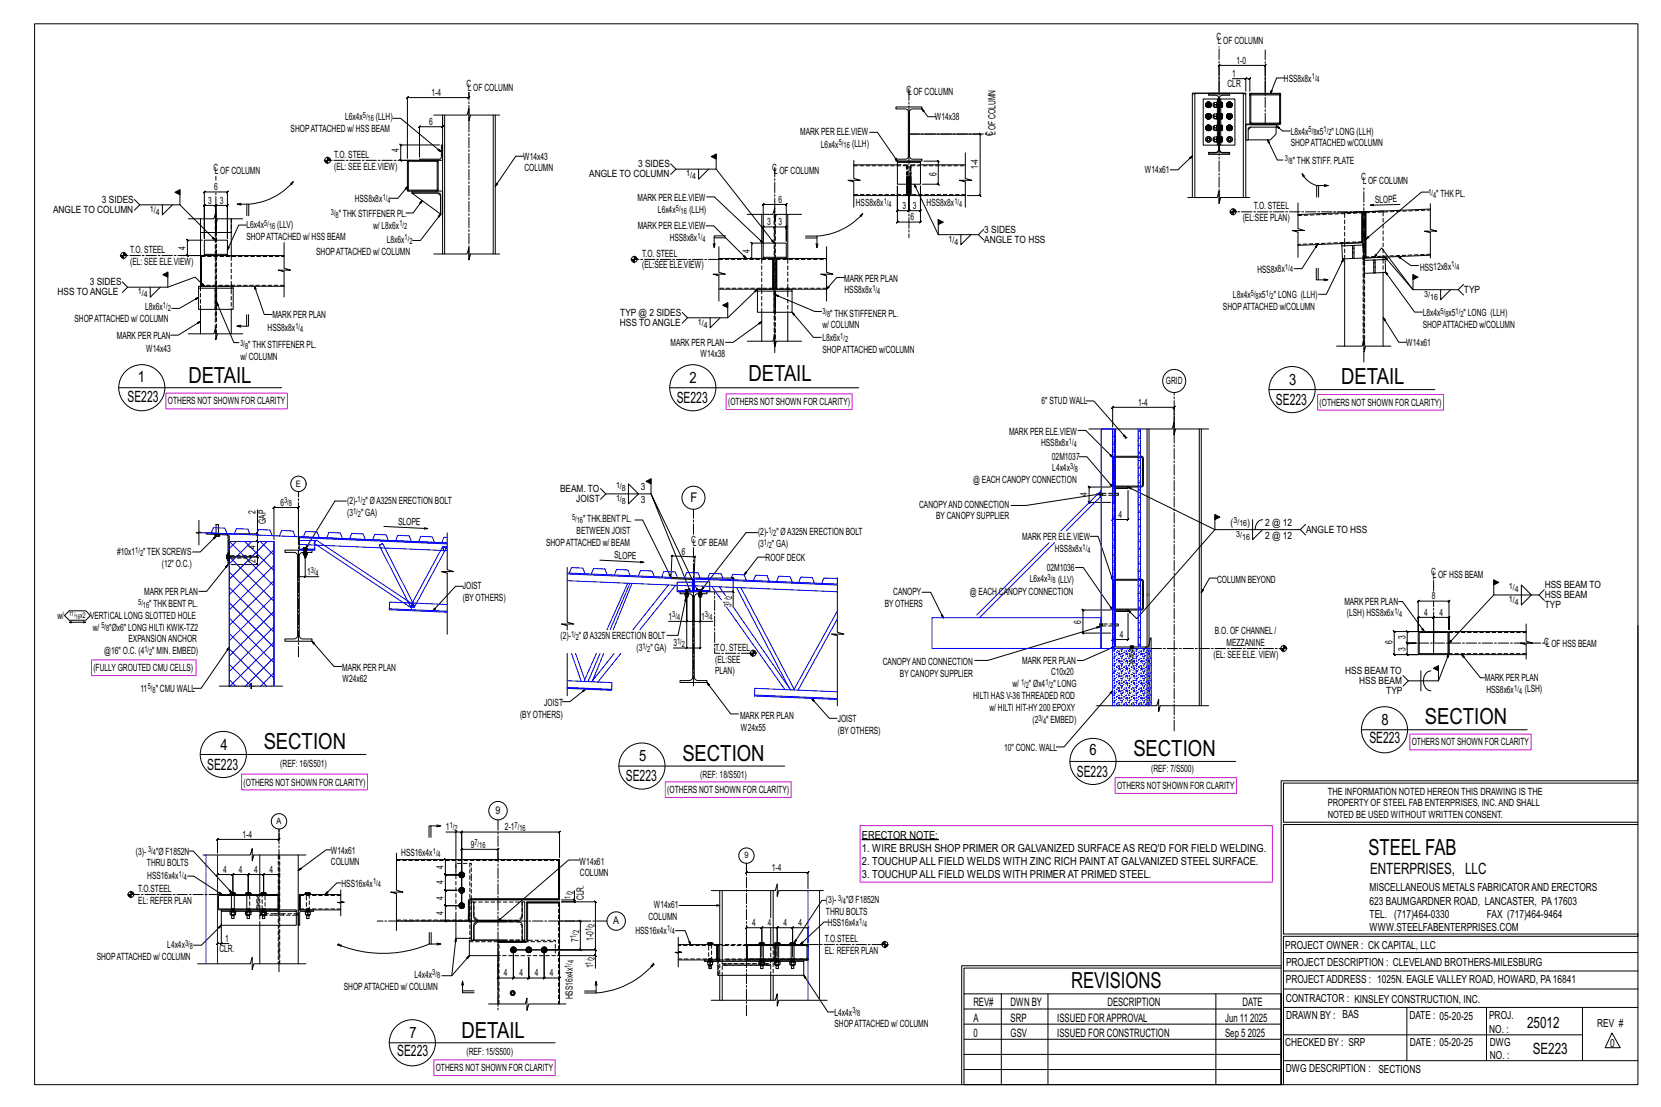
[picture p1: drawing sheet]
<svg xmlns="http://www.w3.org/2000/svg" width="914mm" height="610mm" viewBox="0 0 914 610" stroke-linecap="round" stroke-linejoin="round" font-family="sans-serif">
<defs><g id="words">
<g font-size="12.2">
<text x="412" y="210">DETAIL</text>
<text x="104" y="211">DETAIL</text>
<text x="738" y="212">DETAIL</text>
<text x="784" y="399">SECTION</text>
<text x="145" y="413">SECTION</text>
<text x="376" y="419">SECTION</text>
<text x="624" y="416">SECTION</text>
<text x="753" y="471">STEEL FAB</text>
<text x="590" y="544">REVISIONS</text>
<text x="254" y="571">DETAIL</text>
</g>
<g font-size="8.6">
<text x="76" y="211">1</text>
<text x="380" y="211">2</text>
<text x="710" y="212">3</text>
<text x="70" y="221">SE223</text>
<text x="373" y="222">SE223</text>
<text x="702" y="223">SE223</text>
<text x="761" y="399">8</text>
<text x="121" y="413">4</text>
<text x="754" y="409">SE223</text>
<text x="352" y="419">5</text>
<text x="600" y="416">6</text>
<text x="114" y="424">SE223</text>
<text x="345" y="430">SE223</text>
<text x="593" y="428">SE223</text>
<text x="754" y="481">ENTERPRISES, LLC</text>
<text x="841" y="566">25012</text>
<text x="225" y="572">7</text>
<text x="219" y="582">SE223</text>
<text x="844" y="580">SE223</text>
</g>
<text font-size="7.3" x="380" y="277">F</text>
<g font-size="6.4">
<text x="536" y="554">REV#</text>
<text x="556" y="554">DWN BY</text>
<text x="610" y="554">DESCRIPTION</text>
<text x="684" y="554">DATE</text>
<text x="536" y="563">A</text>
<text x="556" y="563">SRP</text>
<text x="582" y="563">ISSUED FORAPPROVAL</text>
<text x="674" y="563">Jun 11</text>
<text x="688" y="563">2025</text>
<text x="536" y="571">0</text>
<text x="556" y="571">GSV</text>
<text x="582" y="571">ISSUED FOR CONSTRUCTION</text>
<text x="674" y="571">Sep 5</text>
<text x="687" y="571">2025</text>
</g>
<g font-size="6.1">
<text x="475" y="462">ERECTOR NOTE:</text>
<text x="475" y="469">1. WIRE BRUSH SHOP PRIMER OR GALVANIZED SURFACE AS REQ'D FOR FIELD WELDING.</text>
<text x="475" y="476">2. TOUCHUPALL FIELD WELDS WITH ZINC RICH PAINT AT GALVANIZED STEEL SURFACE.</text>
<text x="475" y="484">3. TOUCHUPALL FIELD WELDS WITH PRIMER AT PRIMED STEEL.</text>
<text x="754" y="491">MISCELLANEOUS METALS FABRICATORAND ERECTORS</text>
<text x="754" y="498">623 BAUMGARDNER ROAD, LANCASTER, PA17603</text>
<text x="754" y="505">TEL. (717)464-0330</text>
<text x="819" y="505">FAX (717)464-9464</text>
<text x="754" y="513">WWW.STEELFABENTERPRISES.COM</text>
<text x="708" y="523">PROJECT OWNER : CK CAPITAL, LLC</text>
<text x="708" y="532">PROJECT DESCRIPTION : CLEVELAND BROTHERS-MILESBURG</text>
<text x="708" y="541">PROJECTADDRESS : 1025N. EAGLE VALLEY ROAD, HOWARD, PA16841</text>
<text x="708" y="552">CONTRACTOR : KINSLEY CONSTRUCTION, INC.</text>
<text x="708" y="561">DRAWN BY : BAS</text>
<text x="776" y="561">DATE : 05-20-25</text>
<text x="820" y="561">PROJ.</text>
<text x="820" y="569">NO. :</text>
<text x="879" y="566">REV #</text>
<text x="708" y="576">CHECKED BY : SRP</text>
<text x="776" y="576">DATE : 05-20-25</text>
<text x="820" y="576">DWG</text>
<text x="886" y="577">0</text>
<text x="820" y="583">NO. :</text>
<text x="708" y="590">DWG DESCRIPTION : SECTIONS</text>
</g>
<g font-size="5.9">
<text x="273" y="448">9</text>
<text x="338" y="509">A</text>
</g>
<g font-size="5.5">
<text x="670" y="22">C</text>
<text x="670" y="24">LOF COLUMN</text>
<text x="681" y="35">1-0</text>
<text x="676" y="48">CLR</text>
<text x="678" y="42">1</text>
<text x="707" y="45">HSS8x8x</text>
<text x="238" y="53">1-4</text>
<text x="257" y="48">C</text>
<text x="258" y="50">LOF COLUMN</text>
<text x="499" y="51">CL</text>
<text x="503" y="52">OF COLUMN</text>
<text x="190" y="66">L6x4x</text>
<text x="207" y="66">(LLH)</text>
<text x="236" y="69">6</text>
<text x="515" y="66">W14x38</text>
<text x="160" y="73">SHOPATTACHED w/ HSS BEAM</text>
<text x="441" y="75">MARK PER ELE.VIEW</text>
<text x="547" y="75" transform="rotate(-90 547 75)">C</text>
<text x="548" y="74" transform="rotate(-90 548 74)">LOF COLUMN</text>
<text x="711" y="74">L8x4x</text>
<text x="725" y="74">x5</text>
<text x="733" y="74">&quot; LONG (LLH)</text>
<text x="220" y="84" transform="rotate(-90 220 84)">4</text>
<text x="452" y="81">L6x4x</text>
<text x="469" y="81">(LLH)</text>
<text x="711" y="81">SHOPATTACHED w/COLUMN</text>
<text x="184" y="87">T.O. STEEL</text>
<text x="288" y="88">W14x43</text>
<text x="118" y="94">C</text>
<text x="184" y="94">(EL: SEE ELE.VIEW)</text>
<text x="289" y="94">COLUMN</text>
<text x="351" y="92">3 SIDES</text>
<text x="425" y="94">C</text>
<text x="539" y="93" transform="rotate(-90 539 93)">1-4</text>
<text x="630" y="95">W14x61</text>
<text x="712" y="90">&quot; THK STIFF. PLATE</text>
<text x="118" y="96">LOF COLUMN</text>
<text x="324" y="98">ANGLE TO COLUMN</text>
<text x="426" y="96">L</text>
<text x="429" y="96">OF COLUMN</text>
<text x="516" y="97" transform="rotate(-90 516 97)">6</text>
<text x="749" y="99">C</text>
<text x="750" y="101">LOF COLUMN</text>
<text x="118" y="105">6</text>
<text x="56" y="112">3 SIDES</text>
<text x="115" y="112">3</text>
<text x="121" y="112">3</text>
<text x="195" y="111">HSS8x8x</text>
<text x="351" y="111">MARK PER ELE.VIEW</text>
<text x="429" y="112">6</text>
<text x="471" y="114">HSS8x8x</text>
<text x="510" y="114">HSS8x8x</text>
<text x="757" y="112" transform="rotate(-2 757 112)">SLOPE</text>
<text x="791" y="108">&quot; THK PL.</text>
<text x="29" y="117">ANGLE TO COLUMN</text>
<text x="187" y="119">&quot; THK STIFFENER PL.</text>
<text x="362" y="117">L6x4x</text>
<text x="380" y="117">(LLH)</text>
<text x="497" y="115">3</text>
<text x="503" y="115">3</text>
<text x="690" y="115">T.O. STEEL</text>
<text x="136" y="126">L6x4x</text>
<text x="153" y="126">(LLV)</text>
<text x="205" y="126">w/ L8x6x</text>
<text x="351" y="126">MARK PER ELE.VIEW</text>
<text x="422" y="124">3</text>
<text x="429" y="124">3</text>
<text x="501" y="121">6</text>
<text x="684" y="122">(EL:SEE PLAN)</text>
<text x="542" y="128">3 SIDES</text>
<text x="102" y="138" transform="rotate(-90 102 138)">4</text>
<text x="136" y="132">SHOPATTACHED w/ HSS BEAM</text>
<text x="213" y="134">L8x6x</text>
<text x="369" y="133">HSS8x8x</text>
<text x="542" y="134">ANGLE TO HSS</text>
<text x="72" y="139">T.O. STEEL</text>
<text x="174" y="140">SHOPATTACHED w/ COLUMN</text>
<text x="354" y="141">T.O. STEEL</text>
<text x="413" y="139" transform="rotate(-90 413 139)">4</text>
<text x="72" y="146">(EL: SEE ELE.VIEW)</text>
<text x="354" y="148">(EL:SEE ELE.VIEW)</text>
<text x="782" y="149" transform="rotate(-2 782 149)">HSS12x8x</text>
<text x="465" y="155">MARK PER PLAN</text>
<text x="692" y="150" transform="rotate(-2 692 150)">HSS8x8x</text>
<text x="49" y="157">3 SIDES</text>
<text x="465" y="162">HSS8x8x</text>
<text x="806" y="161">TYP</text>
<text x="32" y="163">HSS TO ANGLE</text>
<text x="679" y="164">L8x4x</text>
<text x="693" y="164">x5</text>
<text x="701" y="164">&quot; LONG (LLH)</text>
<text x="80" y="171">L8x6x</text>
<text x="673" y="170">SHOPATTACHED w/COLUMN</text>
<text x="783" y="174">L8x4x</text>
<text x="797" y="174">x5</text>
<text x="806" y="174">&quot; LONG (LLH)</text>
<text x="41" y="177">SHOPATTACHED w/ COLUMN</text>
<text x="150" y="175">MARK PER PLAN</text>
<text x="341" y="180">HSS TO ANGLE</text>
<text x="341" y="174">TYP @ 2 SIDES</text>
<text x="457" y="174">&quot; THK STIFFENER PL.</text>
<text x="147" y="182">HSS8x8x</text>
<text x="453" y="181">w/ COLUMN</text>
<text x="783" y="180">SHOPATTACHED w/COLUMN</text>
<text x="64" y="187">MARK PER PLAN</text>
<text x="137" y="192">&quot; THK STIFFENER PL.</text>
<text x="369" y="191">MARK PER PLAN</text>
<text x="453" y="188">L8x6x</text>
<text x="774" y="190">W14x61</text>
<text x="80" y="194">W14x43</text>
<text x="386" y="197">W14x38</text>
<text x="453" y="194">SHOPATTACHED w/COLUMN</text>
<text x="132" y="198">w/ COLUMN</text>
<text x="642" y="212">GRID</text>
<text x="92" y="223">OTHERS NOT SHOWN FOR CLARITY</text>
<text x="401" y="223">(OTHERS NOT SHOWN FOR CLARITY)</text>
<text x="573" y="223">6&quot; STUD WALL</text>
<text x="626" y="223">1-4</text>
<text x="726" y="224">(OTHERS NOT SHOWN FOR CLARITY)</text>
<text x="556" y="239">MARK PER ELE.VIEW</text>
<text x="573" y="246">HSS8x8x</text>
<text x="579" y="253">02M1037</text>
<text x="579" y="260">L4x4x</text>
<text x="353" y="270">3</text>
<text x="536" y="266">@ EACH CANOPYCONNECTION</text>
<text x="308" y="271">BEAM. TO</text>
<text x="599" y="273" transform="rotate(-90 599 273)">4</text>
<text x="154" y="278">6</text>
<text x="191" y="278">(2)-</text>
<text x="201" y="278">&quot; ØA325N ERECTION BOLT</text>
<text x="317" y="277">JOIST</text>
<text x="353" y="277">3</text>
<text x="506" y="279">CANOPYAND CONNECTION</text>
<text x="141" y="283" transform="rotate(-90 141 283)">2</text>
<text x="191" y="284">(3</text>
<text x="199" y="284">&quot; GA)</text>
<text x="321" y="288">&quot; THK.BENT PL.</text>
<text x="515" y="286">BYCANOPYSUPPLIER</text>
<text x="616" y="285">4</text>
<text x="146" y="289" transform="rotate(-90 146 289)">GAP</text>
<text x="219" y="289" transform="rotate(2 219 289)">SLOPE</text>
<text x="677" y="289">(</text>
<text x="687" y="289">)</text>
<text x="696" y="289">2 @ 12</text>
<text x="719" y="293">ANGLE TO HSS</text>
<text x="317" y="294">BETWEEN JOIST</text>
<text x="380" y="299">CLOF BEAM</text>
<text x="417" y="295">(2)-</text>
<text x="427" y="295">&quot; ØA325N ERECTION BOLT</text>
<text x="563" y="297">MARK PER ELE.VIEW</text>
<text x="696" y="297">2 @ 12</text>
<text x="64" y="306">#10x1</text>
<text x="79" y="306">&quot; TEK SCREWS</text>
<text x="141" y="302" transform="rotate(-90 141 302)">4</text>
<text x="301" y="301">SHOPATTACHED w/ BEAM</text>
<text x="375" y="305" transform="rotate(2 375 305)">6</text>
<text x="417" y="301">(3</text>
<text x="425" y="301">&quot; GA)</text>
<text x="581" y="304">HSS8x8x</text>
<text x="141" y="310" transform="rotate(-90 141 310)">2</text>
<text x="338" y="307" transform="rotate(2 338 307)">SLOPE</text>
<text x="421" y="309">ROOF DECK</text>
<text x="89" y="312">(12&quot; O.C.)</text>
<text x="169" y="317">1</text>
<text x="576" y="315">02M1036</text>
<text x="788" y="317">C</text>
<text x="567" y="321">L6x4x</text>
<text x="582" y="321">(LLV)</text>
<text x="670" y="321">COLUMN BEYOND</text>
<text x="789" y="318">L</text>
<text x="792" y="318">OF HSS BEAM</text>
<text x="850" y="324">HSS BEAM TO</text>
<text x="79" y="328">MARK PER PLAN</text>
<text x="255" y="325">JOIST</text>
<text x="492" y="327">CANOPY</text>
<text x="534" y="327">@ EACH CANOPYCONNECTION</text>
<text x="850" y="329">HSS BEAM</text>
<text x="82" y="334">&quot; THK BENT PL.</text>
<text x="255" y="331">(BYOTHERS)</text>
<text x="403" y="334" transform="rotate(-90 403 334)">3</text>
<text x="487" y="334">BYOTHERS</text>
<text x="740" y="333">MARK PER PLAN</text>
<text x="788" y="330">8</text>
<text x="850" y="335">TYP</text>
<text x="32" y="341">w/</text>
<text x="50" y="341">VERTICALLONG SLOTTED HOLE</text>
<text x="368" y="341">1</text>
<text x="386" y="341">1</text>
<text x="741" y="339">(LSH) HSS8x6x</text>
<text x="784" y="339">4</text>
<text x="792" y="339">4</text>
<text x="51" y="347">w/</text>
<text x="60" y="347">&quot;Øx6&quot; LONG HILTI KWIK-TZ2</text>
<text x="595" y="343" transform="rotate(-90 595 343)">6</text>
<text x="71" y="354">EXPANSIONANCHOR</text>
<text x="309" y="352">(2)-</text>
<text x="319" y="352">&quot; ØA325N ERECTION BOLT</text>
<text x="616" y="351">4</text>
<text x="669" y="349">B.O. OF CHANNEL/</text>
<text x="774" y="352" transform="rotate(-90 774 352)">3</text>
<text x="350" y="358">(3</text>
<text x="358" y="358">&quot; GA)</text>
<text x="371" y="356">3</text>
<text x="394" y="358">T.O. STEEL</text>
<text x="675" y="356">MEZZANINE</text>
<text x="767" y="354" transform="rotate(-90 767 354)">6</text>
<text x="774" y="358" transform="rotate(-90 774 358)">3</text>
<text x="850" y="355">C</text>
<text x="851" y="356">LOF HSS BEAM</text>
<text x="57" y="360">@16&quot; O.C. (4</text>
<text x="84" y="360">&quot; MIN. EMBED)</text>
<text x="394" y="365">(EL:SEE</text>
<text x="563" y="365">MARK PER PLAN</text>
<text x="668" y="362">(EL: SEE ELE. VIEW)</text>
<text x="51" y="370">(FULLYGROUTED CMU CELLS)</text>
<text x="188" y="369">MARK PER PLAN</text>
<text x="394" y="371">PLAN)</text>
<text x="486" y="366">CANOPYAND CONNECTION</text>
<text x="579" y="372">C10x20</text>
<text x="741" y="371">HSS BEAM TO</text>
<text x="189" y="376">W24x62</text>
<text x="495" y="373">BYCANOPYSUPPLIER</text>
<text x="748" y="377">HSS BEAM</text>
<text x="817" y="375">MARK PER PLAN</text>
<text x="77" y="381">11</text>
<text x="86" y="381">&quot; CMU WALL</text>
<text x="557" y="378">w/</text>
<text x="566" y="378">&quot; Øx4</text>
<text x="580" y="378">&quot; LONG</text>
<text x="763" y="382">TYP</text>
<text x="818" y="382">HSS8x6x</text>
<text x="839" y="381">(LSH)</text>
<text x="300" y="389">JOIST</text>
<text x="536" y="385">HILTI HAS V-36 THREADED ROD</text>
<text x="286" y="395">(BYOTHERS)</text>
<text x="407" y="396">MARK PER PLAN</text>
<text x="545" y="391">w/ HILTI HIT-HY200 EPOXY</text>
<text x="461" y="398">JOIST</text>
<text x="568" y="398">(2</text>
<text x="576" y="398">&quot; EMBED)</text>
<text x="408" y="402">W24x55</text>
<text x="461" y="404">(BYOTHERS)</text>
<text x="553" y="413">10&quot; CONC. WALL</text>
<text x="777" y="410">OTHERS NOT SHOWN FOR CLARITY</text>
<text x="154" y="422">(REF: 16/S501)</text>
<text x="634" y="425">(REF: 7/S500)</text>
<text x="386" y="428">(REF: 18/S501)</text>
<text x="134" y="433">(OTHERS NOT SHOWN FOR CLARITY)</text>
<text x="367" y="437">(OTHERS NOT SHOWN FOR CLARITY)</text>
<text x="615" y="434">OTHERS NOT SHOWN FOR CLARITY</text>
<text x="731" y="438">THE INFORMATION NOTED HEREON THIS DRAWING IS THE</text>
<text x="731" y="444">PROPERTY OF STEEL FAB ENTERPRISES, INC.AND SHALL</text>
<text x="731" y="451">NOTED BE USED WITHOUT WRITTEN CONSENT.</text>
<text x="134" y="461">1-4</text>
<text x="246" y="457">1</text>
<text x="278" y="457">2-1</text>
<text x="259" y="467">9</text>
<text x="75" y="471">(3)-</text>
<text x="86" y="471">&quot;Ø F1852N</text>
<text x="182" y="470">W14x61</text>
<text x="221" y="472">HSS16x4x</text>
<text x="81" y="477">THRU BOLTS</text>
<text x="182" y="476">COLUMN</text>
<text x="244" y="479" transform="rotate(-90 244 479)">4</text>
<text x="319" y="476">W14x61</text>
<text x="425" y="479">1-4</text>
<text x="81" y="484">HSS16x4x</text>
<text x="123" y="481">4</text>
<text x="131" y="481">4</text>
<text x="140" y="481">4</text>
<text x="148" y="481">4</text>
<text x="319" y="483">COLUMN</text>
<text x="76" y="491">T.O.STEEL</text>
<text x="188" y="488">HSS16x4x</text>
<text x="244" y="487" transform="rotate(-90 244 487)">4</text>
<text x="76" y="498">EL: REFER PLAN</text>
<text x="244" y="496" transform="rotate(-90 244 496)">4</text>
<text x="321" y="496" transform="rotate(-90 321 496)">CLR.</text>
<text x="455" y="497">(3)-</text>
<text x="466" y="497">&quot;Ø F1852N</text>
<text x="244" y="504" transform="rotate(-90 244 504)">4</text>
<text x="360" y="500">W14x61</text>
<text x="455" y="504">THRU BOLTS</text>
<text x="357" y="507">COLUMN</text>
<text x="414" y="510">4</text>
<text x="423" y="510">4</text>
<text x="431" y="510">4</text>
<text x="440" y="510">4</text>
<text x="350" y="514">HSS16x4x</text>
<text x="456" y="510">HSS16x4x</text>
<text x="92" y="522">L4x4x</text>
<text x="124" y="519">1</text>
<text x="318" y="519" transform="rotate(-90 318 519)">7</text>
<text x="327" y="518" transform="rotate(-90 327 518)">1-0</text>
<text x="454" y="519">T.O.STEEL</text>
<text x="121" y="524">CLR.</text>
<text x="454" y="525">EL: REFER PLAN</text>
<text x="53" y="528">SHOPATTACHED w/ COLUMN</text>
<text x="327" y="533" transform="rotate(-90 327 533)">1</text>
<text x="228" y="538">L4x4x</text>
<text x="277" y="538">4</text>
<text x="286" y="538">4</text>
<text x="295" y="538">4</text>
<text x="303" y="538">4</text>
<text x="189" y="545">SHOPATTACHED w/ COLUMN</text>
<text x="315" y="550" transform="rotate(-90 315 550)">HSS16x4x</text>
<text x="459" y="559">L4x4x</text>
<text x="459" y="566">SHOPATTACHED w/ COLUMN</text>
<text x="257" y="581">(REF: 15/S500)</text>
<text x="240" y="590">OTHERS NOT SHOWN FOR CLARITY</text>
</g>
<g font-size="4.9">
<text x="163" y="268">E</text>
<text x="152" y="454">A</text>
<text x="410" y="473">9</text>
</g>
<g font-size="4.7">
<text x="722" y="44">1/</text>
<text x="725" y="45">4</text>
<text x="200" y="65">5/</text>
<text x="202" y="67">16</text>
<text x="720" y="73">5/</text>
<text x="723" y="74">8</text>
<text x="729" y="73">1/</text>
<text x="731" y="74">2</text>
<text x="462" y="80">5/</text>
<text x="464" y="82">16</text>
<text x="707" y="89">3/</text>
<text x="710" y="91">8</text>
<text x="378" y="97">1/</text>
<text x="381" y="99">4</text>
<text x="786" y="107">1/</text>
<text x="211" y="110">1/</text>
<text x="213" y="112">4</text>
<text x="486" y="112">1/</text>
<text x="525" y="112">1/</text>
<text x="528" y="114">4</text>
<text x="789" y="109">4</text>
<text x="83" y="117">1/</text>
<text x="86" y="118">4</text>
<text x="182" y="118">3/</text>
<text x="185" y="120">8</text>
<text x="372" y="116">5/</text>
<text x="375" y="118">16</text>
<text x="489" y="114">4</text>
<text x="145" y="124">5/</text>
<text x="148" y="126">16</text>
<text x="220" y="125">1/</text>
<text x="223" y="126">2</text>
<text x="384" y="131">1/</text>
<text x="223" y="132">1/</text>
<text x="225" y="134">2</text>
<text x="387" y="133">4</text>
<text x="522" y="133">1/</text>
<text x="525" y="135">4</text>
<text x="708" y="149" transform="rotate(-2 708 149)">1/</text>
<text x="799" y="147" transform="rotate(-2 799 147)">1/</text>
<text x="802" y="149" transform="rotate(-2 802 149)">4</text>
<text x="710" y="150" transform="rotate(-2 710 150)">4</text>
<text x="480" y="160">1/</text>
<text x="483" y="162">4</text>
<text x="76" y="162">1/</text>
<text x="79" y="164">4</text>
<text x="689" y="163">5/</text>
<text x="691" y="164">8</text>
<text x="697" y="163">1/</text>
<text x="699" y="164">2</text>
<text x="784" y="163">3/</text>
<text x="787" y="165">16</text>
<text x="90" y="170">1/</text>
<text x="92" y="171">2</text>
<text x="453" y="173">3/</text>
<text x="793" y="173">5/</text>
<text x="801" y="173">1/</text>
<text x="384" y="179">1/</text>
<text x="455" y="175">8</text>
<text x="796" y="174">8</text>
<text x="804" y="174">2</text>
<text x="163" y="181">1/</text>
<text x="165" y="183">4</text>
<text x="387" y="181">4</text>
<text x="132" y="190">3/</text>
<text x="135" y="192">8</text>
<text x="463" y="187">1/</text>
<text x="465" y="188">2</text>
<text x="588" y="244">1/</text>
<text x="591" y="246">4</text>
<text x="589" y="258">3/</text>
<text x="592" y="260">8</text>
<text x="339" y="268">1/</text>
<text x="339" y="276">1/</text>
<text x="342" y="270">8</text>
<text x="156" y="277">3/</text>
<text x="159" y="279">8</text>
<text x="197" y="276">1/</text>
<text x="199" y="278">2</text>
<text x="342" y="277">8</text>
<text x="194" y="283">1/</text>
<text x="197" y="285">2</text>
<text x="315" y="286">5/</text>
<text x="318" y="288">16</text>
<text x="423" y="294">1/</text>
<text x="679" y="288">3/</text>
<text x="682" y="290">16</text>
<text x="426" y="295">2</text>
<text x="681" y="296">3/</text>
<text x="684" y="297">16</text>
<text x="74" y="304">1/</text>
<text x="421" y="300">1/</text>
<text x="423" y="302">2</text>
<text x="596" y="303">1/</text>
<text x="599" y="304">4</text>
<text x="77" y="306">2</text>
<text x="171" y="315">3/</text>
<text x="174" y="317">4</text>
<text x="577" y="319">3/</text>
<text x="579" y="321">8</text>
<text x="403" y="330" transform="rotate(-90 403 330)">2</text>
<text x="831" y="324">1/</text>
<text x="834" y="326">4</text>
<text x="76" y="333">5/</text>
<text x="79" y="335">16</text>
<text x="401" y="332" transform="rotate(-90 401 332)">1/</text>
<text x="831" y="331">1/</text>
<text x="834" y="333">4</text>
<text x="370" y="340">3/</text>
<text x="373" y="342">4</text>
<text x="388" y="340">3/</text>
<text x="391" y="342">4</text>
<text x="768" y="338">1/</text>
<text x="770" y="340">4</text>
<text x="56" y="346">5/</text>
<text x="58" y="348">8</text>
<text x="314" y="351">1/</text>
<text x="317" y="352">2</text>
<text x="79" y="359">1/</text>
<text x="354" y="357">1/</text>
<text x="356" y="359">2</text>
<text x="373" y="355">1/</text>
<text x="375" y="356">2</text>
<text x="82" y="361">2</text>
<text x="562" y="377">1/</text>
<text x="576" y="377">1/</text>
<text x="81" y="380">5/</text>
<text x="84" y="381">8</text>
<text x="565" y="379">2</text>
<text x="578" y="379">2</text>
<text x="834" y="380">1/</text>
<text x="836" y="382">4</text>
<text x="572" y="397">3/</text>
<text x="574" y="398">4</text>
<text x="248" y="456">1/</text>
<text x="283" y="456">7/</text>
<text x="250" y="458">2</text>
<text x="286" y="458">16</text>
<text x="261" y="465">7/</text>
<text x="264" y="467">16</text>
<text x="82" y="469">3/</text>
<text x="84" y="471">4</text>
<text x="238" y="470">1/</text>
<text x="241" y="472">4</text>
<text x="99" y="483">1/</text>
<text x="101" y="484">4</text>
<text x="205" y="487">1/</text>
<text x="208" y="489">4</text>
<text x="314" y="495" transform="rotate(-90 314 495)">1/</text>
<text x="316" y="492" transform="rotate(-90 316 492)">2</text>
<text x="461" y="496">3/</text>
<text x="464" y="498">4</text>
<text x="473" y="509">1/</text>
<text x="319" y="514" transform="rotate(-90 319 514)">2</text>
<text x="326" y="513" transform="rotate(-90 326 513)">1/</text>
<text x="327" y="510" transform="rotate(-90 327 510)">2</text>
<text x="367" y="513">1/</text>
<text x="370" y="515">4</text>
<text x="476" y="511">4</text>
<text x="102" y="521">3/</text>
<text x="317" y="517" transform="rotate(-90 317 517)">1/</text>
<text x="105" y="522">8</text>
<text x="314" y="533" transform="rotate(-90 314 533)">1/</text>
<text x="316" y="530" transform="rotate(-90 316 530)">4</text>
<text x="326" y="531" transform="rotate(-90 326 531)">1/</text>
<text x="327" y="529" transform="rotate(-90 327 529)">2</text>
<text x="238" y="537">3/</text>
<text x="241" y="539">8</text>
<text x="469" y="558">3/</text>
<text x="472" y="560">8</text>
</g>
<text font-size="4.3" x="44" y="340">x2</text>
<g font-size="3.6">
<text x="38" y="339">11/</text>
<text x="41" y="341">16</text>
</g>
</g></defs>
<g fill="#000" stroke="#000" stroke-width=".55">
<path d="M391 86l3-1v3zM96 106l3-1v2zM517 121l2 1-2 2zM90 151l2-1v3zM778 151l3 2-3 1zM398 168l3-1v2zM356 265l2-1v2zM669 283l3 2-3 1zM822 319l3 2-3 1zM789 368l3-1v2zM475 462h42z"/>
<circle cx="665" cy="58" r="1"/>
<circle cx="677" cy="58" r="1"/>
<circle cx="665" cy="64" r="1"/>
<circle cx="665" cy="70" r="1"/>
<circle cx="677" cy="64" r="1"/>
<circle cx="677" cy="70" r="1"/>
</g>
<g fill="none" stroke="#000" stroke-width=".55">
<path d="M19 13h883v584h-883zM258 51v3l1-1-1 1h-34l1-1-1 1v33M493 59h15v1h-6l-1 2v25l1 1h6v1h-15v-1h6l1-2v-25l-2-1h-5zM507 60l4 4h4M656 52h2M664 57l1-1 2 1v1l-2 1-1-1zM665 52h12l-5 1-1 1v29l1 1h5v1h-12v-1h5l1-1v-29l-1-1-5-1zM665 52h12M668 57v1M668 58h2M670 56v3zM670 56h-2v3h2"/>
<path d="M670 55h1v25h-1zM670 55h-8v25h8M671 51v-15v1l1-1h-1h26l-1 1 1-1v15M671 55h1v25h-1zM672 59h1h-1M672 58l1 1M672 58h1M672 57l1 1M672 56l1 1M672 55h8v25h-8M673 56v1M673 57l-1-1v3h1"/>
<path d="M675 57l2-1 1 1v1l-1 1-2-1zM678 43h8v7M684 52h2M686 43l-1 1 1-1zM686 43h2v1l1-1h-1v7M688 51h1l-1 1zM688 52v1M688 52h.1M689 52h15v16h-15zM689 51h15l1 1v-1h-1M705 52h.1M705 52v16h-17v-16h16l1 1"/>
<path d="M707 43h-4l-4 9M216 65h5l22 18M239 63h18l1-3v7l1-4h16M242 80h-21l-1-1 1 1v8h-1l1 1v-1h9M244 64v6v-1l-1 1h1h-13v-1l-1 1h1v17M244 63v77M245 63v77M272 63v77M273 63v77M479 73h4l11 16M500 74h40l-1-1 1 1v34l-1-1 1 1h-8M664 76l1-1 2 1v2h-2h-1z"/>
<path d="M664 70l1-1 2 1v1l-2 1-1-1zM664 63h1h2v2l-2 1-1-1zM668 63v2M668 70v1M668 76v2M668 64h2M668 70h2M668 77h2M670 62v4zM670 69v3zM670 75v3zM670 63h-2v2h2"/>
<path d="M670 69h-2v3h2M670 75h-2v3h2M672 65h1M672 64l1 1M672 63l1 1M672 71h1M672 70l1 1M672 69l1 1M672 78h1h-1M672 77l1 1M672 77h1M672 76l1 1"/>
<path d="M672 75l1 1M673 63h.1M673 69h.1M673 75v1M673 63h-1v3h1M673 65h-1M673 69h-1v3h1M673 71l-1 1M673 71h-1M673 76l-1-1v3h1M673 69v1M673 76h.1"/>
<path d="M675 63h2h1v2l-1 1-2-1zM675 70l2-1 1 1v1l-1 1-2-1zM676 76l1-1 1 1v2h-1h-1zM688 68h-2v9h1v-6l1-1h15v-1h-17M689 67v1h15v-1M689 70l-2 1M698 77l5 11h3M702 70v4l-3 3h-12M703 69l3 3h4M705 68h.1M179 88h3M179 89l1 1"/>
<path d="M179 88l1 2M179 88l1 1M180 88v1M180 87l1 1M180 87l2 1M180 88h1M180 86v4M181 87l1 1M225 89h16v16h-16zM225 88h-1v1M231 88h11l1-1v-7h1v8h-13zM240 88h1v1"/>
<path d="M288 86h-4l-11 17M372 93l-3 3M385 93v6l5-6M394 85v8h-22l-3-3M394 93l32 41M470 88v10l4 1h-7l3 1v14M470 91h24M494 89h13h-13zM494 89v12h13v-12M500 97v11h-1v-11v11h-29M501 97v11v-11v11h30M507 91h24"/>
<path d="M509 89h8l-1-1 1 1v12h-1l1 1v-1h-9M531 84v14l4 1h-7l3 1v14M656 86l-8 8h-4M671 82l-1 2h-5M671 82l1 2h5M717 96l1 1h-1zM717 96a13 13 0 0 0 8 6M77 113l-3 3M89 113v5l6-5M99 105v8h-22l-3-3M99 113l20 19M112 106l1-1-1 1h13l1-1-1 1v25v-18h1l-1 1v-1h-6l-1 1 1-1v16v-16l-1 1 1-1h-7h1l-1 1v-1v18z"/>
<path d="M133 113l-2-1h6v7M133 112h-2M136 112v7M160 101l1-1v2zM161 100a36 36 0 0 1-24 12M224 104v1h1M224 103l-5 6h-4M227 105h17v13h-1l-1-11-15-1zM227 106h14l2 2v10zM232 110l-5 7h-4M241 104v1h-1M243 118l-12 14h-4"/>
<path d="M389 108h4l27 26M411 118h14l2-3v6v-3h14M419 118v24M421 112l-1 1h13h-1l1-1v1v20v-8v-1l-1 1h1h-6v-1l-1 1h1v2v-2v-1l-1 1h1h-7l1-1-1 1v8v-20zM434 118v24M473 119l2-1-1 1zM475 118a37 37 0 0 1-25 12M494 103v13v1l1-1h-1h6v1l1-1h-1v-19v19v1l1-1h-1h7l-1 1 1-1v-13v19l-1 1 1-1h-13h1l-1 1v-1zM500 106h1M503 101l14 28M654 109h16l1-4v7l1-3h16M656 109v-58h30v58"/>
<path d="M658 109v-58h1h25v58M677 117h4M677 117l1 1M677 117l2 1M678 117l1 1M678 117h1M679 116l1 1M679 115l1 2M679 116v1M679 115v4M679 115l1 1M715 112v14l3 1h-7l4 1v14"/>
<path d="M715 118l35-1v17l-35 1M726 102v7M729 103l2-1h-6v7M729 102h2M750 117v17zM751 117h1v25h-1zM751 117h-11M752 117v25l35-1M761 116l-9 1M771 113h-17M787 106h-4l-31 26M787 112v14l4 1h-7l3 1v14"/>
<path d="M787 115l-35 2M68 140l1 1M68 139l2 2M68 139v4M68 139l2 1M104 120h14l1-3v7l1-4h14M110 120v8h17v-8M110 128v13M111 132h-8l1 1-1-1v9v-1l1 1h-1h6M127 128v13M136 124h-5l-6 14M156 134v14l4 1h-7l3 1v14"/>
<path d="M239 140h18l1-4v7l1-3h16M389 124h4l18 18M393 134v2M393 131h7M396 136v14l3 1h-6l3 1v14M400 130h-7v6l1-2M419 134h-5l-1-1 1 1v8h-1l1 1v-1h4M443 130h7v6l-1-2M443 131h7M450 134v2M455 136v14l4 1h-7l3 1v14M517 121v8h22l3-3"/>
<path d="M529 129v6l5-6M539 129l3 3M725 135l-8 13h-5M739 134h11v1h-11zM739 135v8l6-1M740 134h.1M745 139v3v-3M745 135v4v-4M750 135l1 7h-6M66 141h4M66 141l2 1M67 141l1 1"/>
<path d="M67 141h1M68 141h.1M68 140v1M70 158l-3 3M83 158v6l5-6M92 150v8h-22l-3-3M109 158h19v1h-19zM109 159v11h9M110 141h1v17h-1zM112 140h13v1h-13zM112 158l-5-5-15 5M112 140v-8h13v8"/>
<path d="M128 159v11h-10M140 158l5 15h5M156 141h-45v17h45M347 143h4M348 143l1 1M349 143h.1M349 142l1 1M349 141l2 2M349 141v4M396 142h29v17h-29M417 159h19v1h-19zM417 159l-16 16"/>
<path d="M420 142h13h-13zM420 142v-8h13v8M425 142h1v17h-1zM427 142h1v17h-1zM455 142h-27v17h27l6-6h4M725 148v6h6h-2M726 148v6M731 154l-2 1M740 143l-10 19h-4M740 143v48M751 142h11l1 1h-12zM751 143v8l6-1"/>
<path d="M756 143h1v4h-1zM756 147v3h1v-3M761 150v41M762 142l16 18-17-23-5 5M763 143v7h-6M763 150l16 22h4M770 141l7 5h4M778 151v9h25l3-3M793 160v5l6-5M803 160l3 2M109 164l-10 6h-4M110 177l-12 8h-4"/>
<path d="M110 170v14M118 170v-11h1v11M119 166l10 23h3M127 170v14M130 180h3M136 173v7M137 173v7h-7l3-1M379 175l-3 3M391 175v6l5-6M401 167v8h-22l-3-3M417 160v12h9M419 177l-15 12h-5"/>
<path d="M419 172v16M426 172v-12h1v12M427 162l22 10h3M434 172v16M436 172l12 14h4M436 160v12h-10M761 175l9 13h4M104 184h14l1-4v7l1-3h14M411 188h14l2-4v7v-3h14M736 191h14l1-4v7l1-3h14M65 214h90M369 214h104"/>
<path d="M699 215h91M593 237h5l15 15M598 221h4l18 20M599 236h46l1-3v6l1-3h18M613 235v-11l-1 1 1-1h33v1l1-1h-1v15M631 236v91M633 236v91M660 236v153M661 236v153M594 252h4l15 16M613 252h16v16h-16zM620 241h-1"/>
<path d="M620 241h.1M191 276h-7l-16 26M334 272l-3 3M346 266l5 6-5 6zM358 264v8h-24l-3-3M605 272v-1h1l-1 2h1v-1M606 272l-41 6h-8M611 268h-11h-1l1 1v-1v9l-1-1 1 1h11M613 268h8v1h-7l-1 8zM621 270v16l-1 1 1-1h-8l-1 1 1-1v-8M621 268l48 24-43 49-5-5M109 286v7h2h-3l1 1v6"/>
<path d="M114 293l11 1 1 1v16l-1-16-12-1zM119 289h1v5h-1zM119 294h1M120 295v-1h1v1h-3v-1h1v1l-2 1 1 1 1-2-9 9h-4M120 289h.1M141 293l1 1zM142 294v4h-1l1 1v-1h-15h15h-1l1 1v-1v9l-1-1 1 1h-16M142 281v13h-17M164 296v-17h1l-1 1v-1h-13l-1 1 1-1v18M211 290l24 1M246 293v21l4 1h-7l3 1v33M350 286h4l15 32"/>
<path d="M417 293h-6l-25 32M600 295h5l8 25M669 283v9h47l3-3M690 286v11l5-5M695 286a5 5 0 0 0-4 6M716 292l3 3M125 307h1v1h-1v-2h1v1M126 305h.1M126 309h.1M126 311l-12 15h-4M126 307h16l-1-1 1 1v4l-1-1 1 1h-15M157 303h15v1h-6l-1 2v44l1 2h6v1h-15v-1h6l1-2v-44l-1-2h-6z"/>
<path d="M164 303v15l1-1-1 1h4M167 302h.1M167 302h1M167 303h.1M167 304h.1M167 306h2h-2zM168 306v1v-1M168 302h1h-1M168 302h-1h1M168 304v14h7M168 304h-1v2v-1M168 304l1 1"/>
<path d="M168 302h1M168 317v1zM169 305v1v-1M169 303h.1M169 304h.1M169 305h-2M169 302h.1M312 313v30l4 1h-7l3 1v2M330 308l24 2M369 318l12 1 1 1v6h-1v-6v-1h-12zM369 317l1-11-1 1 1-1 13 1h-1l1-1-1 20M383 318h21h-1l1 1v-1v8"/>
<path d="M421 307h-4l-7 10M461 318v30l4 1h-7l3 1v39M592 313h4l17 23M613 319h16v17h-16zM613 320h16v15h-16zM670 318h-4l-5 8M822 319v9h25l3-3M35 339l3-3h9l3 3-3 3h-9zM255 323h-4l-13 13M374 326h15v1h-6l-1 2v44l1 2h6v1h-15v-1h6l1-2v-44l-1-2h-6zM377 325h1h-1zM377 327v1h1v-1h1"/>
<path d="M378 328v1h1v-1M378 327h1M378 329l-5 21h-6M378 327h-1h2M378 325h1h-1M379 327v1h-1M382 326v16l-1 1 1-1h-4M382 326l-1 17 1-1h3M384 326l-26-54 22 54M385 325h.1M385 327v1v-1h1M385 328v1h1v-1"/>
<path d="M385 327h1M385 327h-1h2M385 325h1h-1M386 327v1h-1M394 326h10v8M403 325l1 1zM508 326h4l7 14M611 336h-15v-1l1 1h-1v13v-1l1 1h-1h15M613 336h8v1h-7h-1v12zM621 338v14l-1 1 1-1h-8l-1 1 1-1v-2M629 327v1M631 328v28"/>
<path d="M633 328v27M770 331h2l12 17-1-1v-1l1 2h-16l-1-1 1 1v12h-1l1 1v-1h13h-6v1l-1-1h1v-6v1l-1-1h1h5h-5v1l-1-1h1v-6l-1-1 1 1h6M781 331l-1 1 1-1h17l-1 1 1-1v16v-7v-1l-1 1h1h-9l1-1-1 1v14v-14l1-1-1 1h-8v-1l-1 1h1v8zM822 328l-24 26M838 322l5 6-5 5zM847 328l3 3M39 342l-1 1M46 342l1 1h-1M47 343h-9h1M126 356l-15 23h-5M172 353l12 14h4M312 360v23"/>
<path d="M368 342h10v-15v30h-7M378 356v1zM378 342v1zM386 342l-1 1zM392 342h-7v-15v30l1-1-1 1h-7M413 360h3M413 360l2 1M414 360l1 1M414 360h1M415 359l1 1M415 359v1M415 358l1 2"/>
<path d="M415 358v4M415 358l1 1M605 343h1v1h-1zM605 344v1h1v-1M605 345l-61 19h-7M613 351l1 5h1h17l1-5h1v6h-21zM614 356l-18 8h-3M622 356h1h-1zM623 356h1zM623 356h1h-1M631 357v32M633 357v32"/>
<path d="M705 357h4M705 357l1 2M705 357l2 2M706 357l1 1M707 355v4M707 356l1 1M707 357h.1M707 356v1M781 348h16v12h-16zM840 344v9l4 1h-7l3 1v8M840 348h-42v12h42M902 345v85h-197"/>
<path d="M121 378h17v-2v3l1-1h17M322 380l-8 6h-4M389 376l13 17h5M413 360l1 1M775 375l-3 3M782 369v11M788 369a6 6 0 0 0-4 6 6 6 0 0 0 4 5M792 367v8h-17l-3-3M798 360l-6 15M805 360l10 13h2M447 385l10 11h4M604 389h33l1-4v7l1-3h26"/>
<path d="M613 380l-27 31h-5M110 415h92M589 419h91M749 402h92M341 422h91M705 430v167v-50M902 431h-195v22h195M154 457v5l-1 1 1-1h-34l-1 1 1-1v8M237 455v6M240 455h3h-7v6M240 454l3 1M246 458h5v22"/>
<path d="M251 458h3v1l1-1h-1v41v-31l1-1-1 1h20l1-1-1 1v5h-29l1 1-1-1v9v-1l1 1h-1h9h-9v-1l1 1h-1v8l1 1-1-1h7h-7l1 1-1-1v9v-1l1 1h-1h9h-9v-1l1 1h-1v8l1 1-1-1h29l39-33h6M251 458l-1 1zM902 454h-195v60h195v2h-195v81M104 469h2l22 23M112 471h26l1-4v7l1-3h28M143 471v22M164 471v60M182 468h-2l-16 11M218 470v20l4 1h-7l3 1v20M218 473h89v22h-48l-1 1v11v-11M308 472v-14h1l-1 1v-1h-54h1l-1 1v-1v24M411 475v5l-1 1 1-1h34l-1 1 1-1v9"/>
<path d="M70 493h4M71 493l1 1M71 493h1M72 493h.1M72 491l1 2M72 492l1 1M72 491l2 2M72 492v1M72 491v3M72 491l2 1M103 482h4l15 11M120 483v-1h-1l1-1v1h8l1-1-1 1v11v-11l1-1-1 1h9h-1l1-1v1v11v-11h-1l1-1v1h8l1-1-1 1v10v-10l1-1-1 1h9h-1l1-1v1v10"/>
<path d="M120 493h33l1 1v6l-1 1h-33v-1zM120 493h33v7h-32zM127 492v1zM127 493h.1M127 492l1 1M127 492h.1M127 493v8M127 492l2 1M128 492h1M128 492l1 1v-1M129 492h1M129 493v8"/>
<path d="M130 492l-1 1M130 492v1M135 492v1zM135 492h1h-1l1 1M135 493h1M136 492l1 1-1-1M136 493v8M136 492h1M153 493h1v1M165 493v8zM168 492v1zM168 492h1h-1l1 1"/>
<path d="M168 493h.1M169 492h-1l1 1M169 492l1 1M169 492h2h-1M169 492l2 1-1-1M170 492h1M171 492v1M188 490v6l2 1h-4h2v7M188 493h-23v8h23M188 486h-3l-6 7M253 482h.1M253 481v1"/>
<path d="M253 490v-1v1M253 483h1M253 481v1v1v-1M254 480l-1 1M254 489h-1M254 483h1M254 481l1-1v1M254 489l-1 1M254 489h1v1M255 481l1 1M255 489v1h1M255 480l-1 1"/>
<path d="M255 489h-1M255 483h-1M255 482h1l-1 1M255 482v1M255 481h1h-1M255 489l1 1h-1M256 481v1M259 495h49v1h-49zM259 497h2v8v1l2 1h23l2-2v-8h1v21h-1v-9l-1-1h-1h-24l-1 1v9h-2zM259 495v1M290 497h18h-18zM290 497v21"/>
<path d="M307 490v-17h1v22h-1M316 495l1 1zM316 490v6h-7M316 496v1v-1l1 1h-1h-7h19l-1-1 1 1v26h-1l1 1v-1h-28v16h-1l1-1v1h8l1-1-1 1v-7M374 499h22M392 490h35l1-3v7l1-4h24M396 490v39M398 490v39M424 490v15M426 490v30M454 496h-2l-15 23 1-1h1l-2 1v1l-1-1M120 504v16h-1l1-1v1h2"/>
<path d="M122 501h41v1h-41zM122 508v12h4M122 510l-11 10h-4M122 502v8h41v-8M122 519l-1 1zM127 502h3zM127 502v2v-2M128 504v2h1v-2M129 502v2h-2h3v-2M135 502h3zM135 502v2h1v-2M136 504v2h1v-2"/>
<path d="M137 502v2h-1h1M138 502v2h-1M143 510v21M144 502v2M144 502h.1M145 502h2h-2M146 504l-1 2M146 502v2h-1M146 504h-1M147 502v2h-1M154 500v1h-1M164 501h9v1h-8v8h-1z"/>
<path d="M168 502v2h1M169 504h1M169 504v2h1v-2M169 502h2h-3h1v2h2v-2M170 504h.1M187 520h-1M236 520a66 66 0 0 1-50 0M236 514v6h7l-2-1M237 514v6M243 520h-2M251 517l-2 20M258 504v3h-40"/>
<path d="M259 504v13h-8v-10M263 506l12 1M274 518h15v1h-15zM275 508h-12l-2 2v8h14M275 506h1l-2 1zM277 518h-19v8h16M308 507h11l1 1-1-1v16l1 1-1-1h-36v16v-1l-1 1h1h-9l1-1-1 1v-12M372 512h5l3 8M373 516v8h2h-3l1 1v7M389 520h1zM390 519v1M390 519l-1 1"/>
<path d="M390 519v1h1M390 519l2 1M391 519l1 1v-1M391 519l1 1M392 520h.1M411 519v-8h-1l1-1v1h8l1-1-1 1v16M418 520h.1M418 519v1h1M418 519v1M419 519l1 1M419 519l1 1v-1M419 519v-8l1-1-1 1h9h-1l1-1v1v16"/>
<path d="M420 519l1 1M421 520h-1M421 520h.1M424 511v9M426 520h.1M426 520l1-1-1 1h1M427 519v1h1M427 519l1 1M427 519l2 1v-1M428 519l1 1v-1M428 519v-8h-1l1-1v1h8l1-1-1 1v8M428 519l1 1"/>
<path d="M429 520h.1M435 520h.1M435 519v1h1M435 519v1M436 519l1 1M436 519l1 1v-1M437 519l1 1M438 520h-1M438 520h.1M445 519v-8v-1l-1 1h1h-9l1-1-1 1v16M456 508h-2l-13 12M487 519l-1 1"/>
<path d="M487 520h.1M487 518v4M109 531h29l1-4v7l1-3h28M186 520h2v1zM186 520v1M258 526l-9 11h-6M281 523h1M281 522l1 1M282 524h.1M282 523l-1 1M282 523v-1l-1 1 1 1v-1M282 524l1 1"/>
<path d="M282 522h.1M282 524h1M283 522h-1M283 522h1h-1M283 522l1 1v1M283 524h1h-1M284 523v1M284 523l-1 1M284 522v1M290 523h.1M290 522v1M290 524h1"/>
<path d="M290 523v1M290 523v-1v1v1v-1M290 524l1 1M291 522h-1M291 524h1M291 522h1M291 522l2 1-1 1M292 522h-1M292 524h-1M292 523v1M292 523l-1 1M292 522v1"/>
<path d="M292 522l1 1M298 523h1M298 522l1 1M298 524h1M299 523l-1 1M299 523l-1-1v1v1l1-1M299 524l1 1M299 522h-1M299 524h1M300 522h-1M300 522h1h-1M300 523v16v-1l-1 1h1h-9l1-1-1 1v-12v12l1-1-1 1h-8v-1l-1 1h1v-16h45h-1l1 1v-1v3"/>
<path d="M300 522l1 1v1M300 524h1h-1M301 523v1M301 523l-1 1M301 522v1M307 526h21v7M327 526l1 1zM358 532l2-1-1 1zM360 530v1M360 531a46 46 0 0 1-32 16M360 531h.1M373 520h22v9h-22"/>
<path d="M390 520h.1M390 529l3 1h-2v1h-1v-1M390 531v1h2v-1M390 520h2M390 532v1h2v-1M391 529h-2l2 1M392 530v1h-1M395 529h47h-47zM395 529v8h47v-8M395 520v9v-9h1M395 528h1M395 521h1"/>
<path d="M396 520v9h-8l7 1M396 537v14M398 537v14M411 528v1h1M411 520h33l1 1v7l-1 1h-32l-1-1zM412 521h32v7h-32zM412 520h-1v1M418 529l3 1zM418 530v1h1v-1M419 521v7M419 532v1h1v-1M420 530v1h-1v1l2-1v-1"/>
<path d="M420 521v7M424 537v14M426 537v14M426 521v7M426 530v1h1v-1M426 520h1M427 521v7M427 532v1h2v-1M427 530l-1-1 3 1M427 530h2M429 530v1h-2M429 521v7"/>
<path d="M429 530v1v1h-2v-1M435 529l3 1zM435 530v1h1v-1M436 521v7M436 532v1h1v-1M437 530v1h-1v1h1v-1M437 521v7M438 530v1h-1M442 537l14 20h3M444 520h1v1M445 528v1h-1M485 520h4"/>
<path d="M488 520l-1 1M489 520l-2 2M489 520l-1 2M705 533h-174v14M705 532h-176v65M707 535h195M707 525h195M255 546h6M255 540l-1 2M255 542v-2v7h6M269 553h20l1-3v6l1-3h21M274 553v-34h15l1-1v-21h18v56"/>
<path d="M282 546h1l1 1-1 1h-1l-1-1zM322 546h6M328 543v-3v7h-6M328 540l1 3M392 551h35l1-4v7l1-3h26M531 547h174v50h-174zM531 556h174M551 547v50M577 547v50M669 547v50M707 555h195M707 545h195"/>
<path d="M774 555v29M818 555v29M871 555v29M214 574h92M531 572h174M531 564h174M707 570h164M887 569l5 8h-8zM531 589h174M531 581h174M707 584h195"/>
<circle cx="665" cy="58" r=".7"/>
<circle cx="665" cy="58" r=".8"/>
<circle cx="665" cy="58" r="1.6"/>
<circle cx="677" cy="58" r=".7"/>
<circle cx="677" cy="58" r=".8"/>
<circle cx="677" cy="58" r="1.6"/>
<circle cx="665" cy="77" r=".7"/>
<circle cx="665" cy="70" r=".7"/>
<circle cx="665" cy="64" r=".7"/>
<circle cx="665" cy="70" r=".8"/>
<circle cx="665" cy="64" r=".8"/>
<circle cx="665" cy="77" r=".8"/>
<circle cx="665" cy="64" r="1.6"/>
<circle cx="665" cy="77" r="1.6"/>
<circle cx="665" cy="70" r="1.6"/>
<circle cx="677" cy="70" r=".7"/>
<circle cx="677" cy="64" r=".7"/>
<circle cx="677" cy="64" r=".8"/>
<circle cx="677" cy="70" r=".8"/>
<circle cx="677" cy="64" r="1.6"/>
<circle cx="677" cy="70" r="1.6"/>
<circle cx="677" cy="77" r=".7"/>
<circle cx="677" cy="77" r=".8"/>
<circle cx="677" cy="77" r="1.6"/>
<circle cx="180" cy="88" r="1.6"/>
<circle cx="679" cy="117" r="1.6"/>
<circle cx="68" cy="141" r="1.6"/>
<circle cx="349" cy="143" r="1.6"/>
<circle cx="78" cy="214" r="13"/>
<circle cx="381" cy="214" r="13"/>
<circle cx="646" cy="210" r="6"/>
<circle cx="711" cy="215" r="13"/>
<circle cx="164" cy="266" r="4"/>
<circle cx="382" cy="274" r="6"/>
<circle cx="415" cy="360" r="1.6"/>
<circle cx="707" cy="357" r="1.6"/>
<circle cx="123" cy="415" r="13"/>
<circle cx="602" cy="419" r="13"/>
<circle cx="762" cy="402" r="13"/>
<circle cx="353" cy="422" r="13"/>
<circle cx="154" cy="452" r="4"/>
<circle cx="274" cy="446" r="5"/>
<circle cx="411" cy="471" r="4"/>
<circle cx="72" cy="493" r="1.6"/>
<circle cx="339" cy="507" r="5"/>
<circle cx="487" cy="520" r="1.6"/>
<circle cx="282" cy="547" r="1.3"/>
<circle cx="282" cy="547" r=".7"/>
<circle cx="227" cy="574" r="13"/>
</g>
<path d="M91 217h67v8h-67zM400 217h69v9h-69zM725 217h70v9h-70zM50 363h58v9h-58zM776 404h67v9h-67zM133 426h69v9h-69zM366 431h70v8h-70zM614 428h67v9h-67zM473 455h227v31h-227zM239 584h67v8h-67z" fill="none" stroke="#f0f" stroke-width=".55"/>
<g fill="none" stroke="#000" stroke-width=".55" stroke-dasharray="2 1.4">
<path d="M664 58h.1M664 57h.1M664 59h.1M664 57v1zM665 58h.1M665 57h.1M665 56l-1 2v-1v1l1 1M665 59h.1M665 59h1M665 56h.1M665 56h1M665 57v1"/>
<path d="M665 58h1M665 57h1M665 59h1zM665 57h1zM666 59h.1M666 57h.1M666 56h.1M666 56v1zM666 56v1M666 58v-1M666 58h.1M666 58h1z"/>
<path d="M666 57v1zM666 57h1zM666 59l1-1M666 57l1 1M667 58h.1M667 57h.1M668 59h2zM668 58v-1M668 58h2M670 56v3M670 58v-1M672 59h1"/>
<path d="M672 58v-1M672 58l1 1v-1M672 58h1M672 57l1 1M672 57h1M672 56l1 1M673 57v-1M675 58h.1M675 58h1zM675 57h1zM676 58h.1M676 59h.1"/>
<path d="M676 57h.1M676 57v1zM676 56l-1 2v-1v1l1 1M676 59h1zM676 59h1M676 56h.1M676 56h1zM676 56h1M676 57v1M676 58h1M676 57h1M676 57h1z"/>
<path d="M677 59h.1M677 57h.1M677 56h.1M677 59h1zM677 59h1M677 56l1 1zM677 56l1 1M677 58v-1M678 58h.1M678 57h.1M678 57v1zM678 59h.1"/>
<path d="M678 59v-1M678 57v1M664 70v1zM664 70h.1M664 64v1zM664 64h.1M664 71h.1M664 65h.1M664 65v-1zM664 69h.1M664 63h.1M665 71h.1"/>
<path d="M665 70h.1M665 65h.1M665 63h.1M665 69l-1 1v1l1 1M665 72h.1M665 72h1M665 69h.1M665 69h1M665 63l-1 1v-1v2h1M665 65v1zM665 65h1M665 63h1"/>
<path d="M665 70v1M665 71h1M665 70h1M665 63v2M665 65l1-1M665 63l1 1M665 71h1zM665 69h1zM665 65h1zM665 63h1zM666 71h.1M666 69h.1"/>
<path d="M666 65h.1M666 63h.1M666 72h.1M666 72v-1zM666 72v-1M666 71v-1M666 64h.1M666 70h.1M666 71h1zM666 70h1zM666 64l1 1zM666 64h1z"/>
<path d="M666 70v1zM666 71l1-1M666 69l1 1M666 65l1-1M666 63l1 1M667 70h.1M667 64h.1M668 65h2zM668 65v-2M668 64h2M668 72h2zM668 71v-1"/>
<path d="M668 70h2M668 78h2zM668 78v-2M668 77h2M670 63v2M670 69v3M670 75v3M670 65v-2M670 71v-1M670 78v-2M672 65l1 1M672 65h1"/>
<path d="M672 65v-2M672 64h1M672 63l1 1M672 63h1M672 72h1M672 71h1M672 71v-1M672 70l1 1M672 70h1M672 69l1 1M672 78h1M672 78v-2"/>
<path d="M672 77l1 1v-1M672 77h1M672 76l1 1M672 76h1M672 75l1 1M673 63h.1M673 69h.1M673 76v-1M675 64v1zM675 64h.1M675 70v1zM675 70h.1"/>
<path d="M675 65h.1M675 71h.1M675 65l1-1zM675 64h1zM675 71h1zM675 70h1zM676 64h.1M676 70v1zM676 65h.1M676 63h.1M676 71h.1M676 69h.1"/>
<path d="M676 70h.1M676 63l-1 1v-1v2h1M676 65l1 1zM676 65h1M676 63h1zM676 63h1M676 69l-1 1v1l1 1M676 72h1zM676 72h1M676 69h1zM676 69h1M676 72h.1"/>
<path d="M676 63v2M676 65h1zM676 65l1-1M676 63l1 1M676 70v1M676 71h1zM676 71h1M676 70h1M677 65h.1M677 63h.1M677 71h.1M677 69h.1"/>
<path d="M677 72h.1M677 65h1zM677 65h1M677 63h1zM677 63h1M677 72l1-1zM677 72l1-1M677 69h1zM677 69h1M677 64h.1M677 71v-1M678 65h.1"/>
<path d="M678 63h.1M678 71h.1M678 70h.1M678 64v1zM678 64h.1M678 69h.1M678 70v1zM678 65v-1M678 63v1M678 71v-1M678 69v1M240 88v1"/>
<path d="M470 91h29M494 91h5M499 91v6v-6h1v6M501 97v-6v6v-6h6M501 91h30M119 118v66M426 118v42M499 107h-29M531 107h-30M715 119l35-2M740 117h.1M740 118v-1"/>
<path d="M740 118h.1M750 117v73M751 117h1M752 117h.1M752 117l35-1M761 116v1M761 117h.1M761 117v24M110 128v-8M127 120v8M740 134h.1M740 134v-1"/>
<path d="M740 133v-15M745 135h.1M745 137h.1M750 133l-35 2M750 136h1v1h-1zM750 136h1M750 135h1M750 129h1v1h-1zM750 129h1M750 123h1v1h-1zM750 123h1M750 122h1"/>
<path d="M750 137h.1M751 136h-1M751 130h-1M751 124h-1M751 123h-1M110 160v-19M111 141h45M127 157v3M127 141h.1M127 157h.1M127 141v16M127 160v10"/>
<path d="M156 157h-45M396 143h29M419 143v-1M419 159h.1M419 143h.1M419 159v-16M425 159h-29M428 143h27M434 159v1M434 142v1M434 143h.1M434 159h.1"/>
<path d="M434 158v1M434 143v15M455 159h-27M740 143v-9M745 142h.1M750 143v-1M750 142h1zM750 142h1M750 141h1M751 142v1h-1M751 143h-1M756 145h1"/>
<path d="M757 150h.1M761 141v2M761 141h.1M761 143v7M787 140l-35 1M110 170v-10M118 160h1M119 170h-1M419 160v-1M419 161v-1M419 172v-11M426 162h1"/>
<path d="M426 160v30M427 172h-1M434 160v1M434 161v11M119 184v-62M426 188h.1M427 188h.1M427 190v-72M751 190v-73M628 251v1M606 273v-1h-1M606 272h.1"/>
<path d="M607 272h.1M607 273h.1M616 273v-1M616 273h-10M616 272h-10M119 289h1M119 295h1M119 295h.1M119 295v-1M120 295h.1M120 295v-1M125 307h1"/>
<path d="M126 309h.1M126 305v3v-3M126 306h12v1h-12zM126 305h.1M126 308h.1M126 307h.1M126 306h.1M167 302h.1M167 302h1M167 303h.1M167 303v1M167 305h2h-2v1v-1v1v-1"/>
<path d="M167 302v2zM167 304h.1M168 302h.1M168 306h.1M168 304h.1M168 303l-1 1M168 303l-1-1M168 305h-1l1-1M168 305h.1M168 306v1M168 306h-1h2M168 302v1z"/>
<path d="M168 303v-1M168 303v1zM168 303v1M168 302h-1M168 302h1M168 305h1M168 304h1M168 307v-1M168 303l1-1v1M168 306h1M168 302v1M168 303h.1"/>
<path d="M169 302h.1M169 302v2zM169 306v-1v1v-1M169 306h.1M169 303h.1M169 302v1M169 304v-1M169 304h.1M169 305h.1M169 304v2M628 319v1M377 327h1"/>
<path d="M377 327l1-1M378 327h.1M378 327v-1M378 328v-1h1M378 326h.1M378 327h-1M378 326v1M378 328h1M378 325l1 1M378 326h1M378 326l1 1M379 326v1h-1v-2"/>
<path d="M379 326v1M379 327h-1M385 327h.1M385 327v-1M385 328v-1h1M385 327l1-1v1M385 328h1M385 325l1 1M386 327h-1M386 326v1M386 326h.1M386 326v1h-1v-2"/>
<path d="M386 327h.1M631 328v-1M633 327v1M606 345l1-1M606 345v-1h-1M606 344h1M607 345v-1M607 345l9-1M607 344h.1M616 344h-9M623 357v-1M623 356h.1"/>
<path d="M623 357h.1M623 356v1v-1M623 356v1M623 356h1v1M623 356l1 1M624 357h.1M624 356v1M624 357v9h-1v-10M624 356h.1M631 357v-1M633 355v2M798 348h42"/>
<path d="M840 360h-42M153 471v32M218 474h89M259 475v42M127 492v1M127 493h.1M127 493h1M128 493h.1M128 493l-1-1M128 493h-1M128 493h1M129 493h-1"/>
<path d="M129 493h.1M129 492h-1M129 493v-1M129 493l-1-1M129 492h1M129 493v-1l1 1M135 492v1M136 492v1M136 493h.1M136 493h1v-1v1l1-1v1M136 493h1M136 493v-1"/>
<path d="M137 493h-1M137 493h.1M137 492h1v1M137 492h1zM137 493v9h-1v-1M137 493l-1-1M138 493h-1M138 492h.1M142 493v8h-1M144 492h.1M144 492h1zM144 492h1"/>
<path d="M144 493v-1M144 493h1M144 493h2h-1M144 493h.1M145 493h-1M145 493v9M145 492h.1M145 493h.1M145 493h6M145 492h1zM145 492h1M145 493h1"/>
<path d="M146 492h.1M146 492h1M146 493v-1l1 1v-1M146 493h.1M146 492h1zM151 493h2M154 494v6M165 493h23M168 492v1M169 492l-1 1M169 493h.1M169 493l-1-1h1"/>
<path d="M169 493h1M170 493h-1M170 493h.1M170 492h-1M170 493l1-1h-1M170 493v9h-1v-9M170 493l-1-1M170 492h1M171 493v-1v1M251 482v-7h8v8M253 482h.1M253 499h.1"/>
<path d="M253 481v1M253 491h.1M253 490h.1M253 498h.1M253 483v-1M253 481h.1M253 489v1M253 490v1v-1v1l1 1M253 498v1zM253 490l1-1M253 490l1 1M253 483h1"/>
<path d="M253 481l1-1M253 490h1zM254 480a1.6 1.6 0 0 0-1 2 1.6 1.6 0 0 0 1 1M254 483h1M254 480h1M254 489l-1 1 1 2M254 492h1M254 489h.1M254 497l-1 2 1 1M254 497h.1M254 492h.1M254 497v1z"/>
<path d="M254 492l-1-1v-1l1-1M254 500l-1-1v-1l1-1M254 481v-1l1 1M254 491v1zM254 491h.1M254 491h1M254 490v-1zM254 489h1M254 498v1M254 500h.1M254 499h1M254 498h1"/>
<path d="M254 498h.1M254 489a.9 .9 0 0 1 1 1 .9 .9 0 0 1-1 1M254 491l-1-1M254 483h-1v-2l1-1M254 481l1-1M254 490h-1l1 1M254 491h1zM254 490h1M254 489l1 1zM254 500h1zM254 498h1zM254 497l1 1"/>
<path d="M255 481a1.1 1.1 0 0 0-2 1 1 1 0 0 0 2 0M255 483v-1M255 482h.1M255 481v1M255 481l1 1M255 491h.1M255 491v-1M255 490h.1M255 489v1M255 500h.1M255 499h.1M255 498v1"/>
<path d="M255 498h.1M255 492v-1M255 489h.1M255 481a.7 .7 0 0 0-1 0 .7 .7 0 0 0 0 1 .7 .7 0 0 0 1 0M255 482v-1M255 492v-1v1h-1h1M255 492l1-1M255 499v-1M255 483l1-1M255 480l1 2M255 492l1-2M255 483h.1"/>
<path d="M255 481h.1M255 490v-1M255 499v1zM255 482h1M255 481h1M255 491h1zM255 490h1M255 499h1zM255 498v1zM255 498h1zM255 483v-2M255 500v-2"/>
<path d="M255 490v1zM255 490h1v1M255 500h-1h1M255 498l-1-1 1 1M255 500l1-1M255 498l1 1M255 489l1 1M259 483v12M259 496v8M307 497v56M127 502v2M127 502v-1"/>
<path d="M127 501l1 1zM127 501h.1M127 504h2M127 502h2v2M128 504h1M128 501h.1M128 502h.1M128 501v1zM128 501v1M129 501v1M129 501h.1M129 501h-1h1"/>
<path d="M129 502h1M129 501v1h-2v-1M135 502h1v2M136 502v-1M136 501v1zM136 501h.1M136 504h1M136 502h1v2M136 502h.1M136 501l1 1zM137 501h.1M137 501v1"/>
<path d="M137 501h1h-1M137 502h1M137 501h1M138 501l-1 1M141 501h.1M141 501v-8h1M143 510v-9M143 501v-8M143 503h8v1h-8zM144 502h.1M144 504h.1M144 502h1"/>
<path d="M144 502v2zM144 501h.1M144 502v-1M144 501l1 1zM144 501h1M144 501h-2v-8h3M145 504h.1M145 502h.1M145 501h.1M145 501h-1M145 506v-2M145 506h.1"/>
<path d="M145 501v1zM145 504h-1M145 504h1M145 502h1v2M145 502h1v-9M145 501v1M145 501h1M146 501l-1 1M146 501h.1M146 501h-1M146 502h1M146 501v1"/>
<path d="M151 503h2v1h-2M153 501h-8M153 503v28M156 504h-2v-1h2M163 503h1v1h-1M163 504h-7v-1h7M168 502h1M169 501h.1M169 502v-1M169 504v-2h2M169 504h1M169 501v1z"/>
<path d="M169 501h1v1M169 501h1zM170 502h-1M170 501v1M170 501h.1M170 502h.1M188 501h-23M251 507h.1M251 507v-3M251 504v-22M254 500h1M258 507h-40"/>
<path d="M258 519h48M261 504v-7h26v7M263 506l-2-2M275 508h2M277 518h14M277 518h-2M277 508h8l2 2v8h-10M277 507h-2M287 504l-2 3h-8M291 518h15v5M389 520h1M389 520l1-1v1z"/>
<path d="M390 519v1M391 519l1 1-1-1M392 519v1zM392 519v1M418 520h.1M418 519v1M420 519v1l-1-1M420 519l1 1M426 520h.1M427 519v1M428 519v1v-1M429 519v1"/>
<path d="M435 520h.1M435 519v1M437 519v1l-1-1M437 519l1 1M154 531v-60M274 526h.1M275 526h-1M275 526h.1M281 523h1M281 524l1-1M281 522l1 1M282 524v-1"/>
<path d="M282 522v1M282 524h.1M282 522h.1M282 525l-1-2 1-1M282 525h1M282 522h1M282 522l-1 1 1 1M282 524h1M282 524l1 1M283 522l-1 1 1 1M283 524h.1M283 524v-1"/>
<path d="M283 522v1M283 522h.1M283 522a.7 .7 0 0 0-1 1 .7 .7 0 0 0 1 1M283 524l1-1M283 522l1 1M283 525l1-2M283 523h.1M283 524h1M283 522h1M284 523v1M284 523v-1M290 523h.1"/>
<path d="M290 524v-1M290 522v1M290 523v-1h1M290 524h1M290 522h1M290 525v-2v-1M290 525h2M290 522h2M291 522l-1 1 1 1M291 524h1M291 522h1M291 524v1"/>
<path d="M291 522h.1M291 524l1-1M291 522l1 1M291 522a.7 .7 0 0 0-1 1 .7 .7 0 0 0 1 1M291 522l2 1M292 524l1-1M292 522l1 1M292 525l1-2M292 523h.1M292 524h.1M292 522h.1M292 523a.9 .9 0 0 1-1 1 .9 .9 0 0 1-1-1"/>
<path d="M292 523v1M292 523v-1M298 523h1M298 524l1-1M298 522l1 1M299 524h.1M299 522h.1M299 525l-1-2 1-1M299 525h1M299 522h1M299 522l-1 1 1 1M299 524h1"/>
<path d="M299 524l1 1M300 522l-1 1 1 1M300 524h.1M300 524v-1M300 522v1M300 522h.1M300 522a.7 .7 0 0 0-1 1 .7 .7 0 0 0 1 1M300 524l1-1M300 522l1 1M300 525l1-2M300 523h.1M300 524h1"/>
<path d="M300 522h1M301 523v1M301 523v-1M306 523v3h-31M373 528h22M389 530v-1M390 530h1M390 529h1M390 529v-1M390 520h.1M390 529h.1M390 528h.1"/>
<path d="M390 528h1M390 531h1v-1h1M390 521v-1M390 532h2M390 520v-1M391 528h.1M391 533v-1M391 529h-1M391 529h.1M391 528v1zM391 529v-1M391 521v-1"/>
<path d="M391 520v1zM391 521l-1-1M391 528h1M391 520h.1M391 531h1M391 529h1M391 528v1M391 520v1M391 520h1M391 533h.1M391 532v1M392 520v-1"/>
<path d="M392 529h.1M392 528l-1 1M392 520l-1 1M392 520h.1M392 528v1M392 529h-1M392 520v1M392 520v9h-2v-9h1M392 520h-2l1-1M392 521h-1M392 530h.1M392 529v1"/>
<path d="M395 520h.1M395 529h1v8h-1M395 521h-22M395 529h.1M395 537v-7M396 528h.1M396 520h3M396 529h.1M398 529v8M398 531h26v1h-26zM398 531h1M399 531h1"/>
<path d="M399 528h38M399 521h-3M399 520h13M400 532h-2M411 528v-7M411 521h-12M412 520h14v1M412 529h-13M418 530h1v1M419 520h.1M419 529h.1M419 529v-1"/>
<path d="M419 521v-1M419 531h1M419 530h1v1M419 532h1M419 520h-1l1-1M419 520v1zM419 520v1M419 529h1M420 528v1M420 529l-1-1 1 1M420 520v1M420 529h.1"/>
<path d="M420 529h-1M420 520v-1M420 530h1M420 520h7M420 528v1h-1v-1M420 521v-1h-1v-1M420 520h1M422 531v1M422 532h-22v-1h24M424 521h-13M424 532h-2M424 537v-17"/>
<path d="M426 520v17M426 528v1h-14M426 530h1v1M427 521v-1M427 529h-7M427 520h.1M427 529h.1M427 529v-1M427 531h2M427 521v-1h1M427 530h2v1M427 532h2"/>
<path d="M427 520v1M427 521v8M427 529v-8M427 520h18M427 520h1M427 529h1M427 520v-1M428 529v-1M428 521l-1-1M428 520v1zM428 529h.1M428 529h-1"/>
<path d="M428 520v1M428 528l1 1M428 529v-1v1M428 529h1M428 520h1v-1M428 528v1M429 530h.1M429 528v1h-2v-1M429 521v-1h-2v-1M429 529h-1M429 528v1M429 520v1"/>
<path d="M429 529h.1M429 520h.1M435 530h1v1M435 520h1M435 529h1M436 529v-1M436 520h.1M436 521v-1M436 529h.1M436 531h1M436 530h1v1M436 532h1"/>
<path d="M436 520h-1l1-1M436 521l-1-1M436 520v1zM436 529h-1M436 520v1M436 529h1M437 528v1M437 529l-1-1 1 1M437 520v1M437 529h.1M437 529h-1M437 528h7"/>
<path d="M437 520v-1M437 530h1M437 528v1h-1v-1M437 521v-1h-1v-1M437 520h1M444 520v1h-20M444 528l-17 1M444 520h1v1M445 528v1h-1M445 529h-1M275 553v-34M282 546h1l1 1-1 1h-1l-1-1z"/>
<circle cx="254" cy="499" r=".9"/>
<circle cx="254" cy="482" r=".9"/>
<circle cx="283" cy="523" r=".9"/>
<circle cx="300" cy="523" r=".9"/>
<circle cx="282" cy="547" r=".9"/>
</g>
<g fill="none" stroke="#000" stroke-width=".55" stroke-dasharray="5.8 1 1 1">
<path d="M500 50v81M500 74h45M697 68v-40M119 99v-2M225 88h-45M671 112v-86M751 117h-72M112 141h-44M258 143v-92M396 143h-47M119 176v-70M427 194v-101"/>
<path d="M751 199v-96M382 294v-14M389 326h4v34h22M789 325v-7M634 357h71M781 354h70M164 362v-91M382 378v-77M789 360v-29M646 402v-186M274 451v106M121 493h-49"/>
<path d="M334 507h-126M154 535v-78M445 520h42M411 559v-84"/>
</g>
<g fill="none" stroke="#00f" stroke-width=".55">
<path d="M606 236h7v121h-7zM613 239h.1M613 238v1M613 236v120M613 240h.1M613 236h.1M613 237h.1M614 238h.1M614 237h.1M614 239v1zM614 239v1M614 239h.1"/>
<path d="M627 236v120M627 239h.1M627 237v1zM627 236h.1M628 239h.1M628 236v120M613 259h.1M613 255h.1M613 251h.1M613 247h.1M613 243h.1M613 260h.1"/>
<path d="M613 256h.1M613 252h.1M613 248h.1M613 244h.1M613 245h.1M613 257h.1M613 249h.1M613 253h.1M613 241h.1M614 242h.1M614 246h.1M614 250h.1"/>
<path d="M614 254h.1M614 258h.1M614 257h.1M614 253h.1M614 249h.1M614 245h.1M614 241h.1M614 244h.1M614 248h.1M614 252h.1M614 256h.1M614 260h.1"/>
<path d="M627 255h.1M627 251h.1M627 243h.1M627 259h.1M627 247h.1M627 241v1zM627 245v1zM627 249v1zM627 253v1zM627 257v1zM627 257h.1M627 253h.1"/>
<path d="M627 248h.1M627 244h.1M627 240h.1M628 260h.1M628 255h.1M628 251h.1M628 247h.1M628 243h.1M606 272v1l-19 19M606 270l-22 22M613 279h.1M613 275h.1"/>
<path d="M613 271h.1M613 267h.1M613 263h.1M613 272h.1M613 276h.1M613 268h.1M613 264h.1M613 280h.1M613 269h.1M613 261h.1M613 265h.1M613 273h.1"/>
<path d="M613 277h.1M613 278h.1M614 266h.1M614 270h.1M614 275h.1M614 279h.1M614 263h.1M614 277h.1M614 273h.1M614 269h.1M614 265h.1M614 261h.1"/>
<path d="M614 264h.1M614 268h.1M614 272h.1M614 276h.1M614 280h.1M627 280h.1M627 276h.1M627 267h.1M627 263h.1M627 279h.1M627 275h.1M627 271h.1"/>
<path d="M627 262h.1M627 266h.1M627 270h.1M627 274h.1M627 278h.1M627 277h.1M627 273h.1M627 269h.1M627 265h.1M627 261h.1M628 280h.1M628 276h.1"/>
<path d="M628 272h.1M628 268h.1M628 264h.1M111 293l27 1M116 294l1-3h7l1 3M126 298v80v-80h25v80v-80zM126 298l25 25M129 294l1-3h6l2 3 108 5-81-3M130 298l-4 4M135 298l16 16M139 298l-13 13M141 295l1-3h7l1 3"/>
<path d="M143 298l8 8M147 298l-21 21M154 295l1-3h6l2 3M165 296v4l81 3M165 296l81 4M167 296l1-3h7l1 3M180 296l1-3h6l2 4M192 297l2-3h6l1 3M205 297l1-3 7 1 1 3M218 298l1-3h6l1 3M230 298l2-3 6 1 1 3M246 296h-2l-1 3"/>
<path d="M578 299l-40 40M581 299l-42 41M613 300h.1M613 295h.1M613 291h.1M613 287h.1M613 283h.1M613 299v1M613 296h.1M613 284h.1M613 292h.1M613 288h.1"/>
<path d="M613 281h.1M613 293h.1M613 297h.1M613 285h.1M613 289h.1M613 298h.1M613 294h.1M613 290h.1M613 286h.1M613 282h.1M614 283h.1M614 287h.1"/>
<path d="M614 291h.1M614 295h.1M614 299h.1M614 297h.1M614 293h.1M614 289h.1M614 285h.1M614 281h.1M614 284h.1M614 288h.1M614 292v1zM614 296v1"/>
<path d="M614 296h.1M614 292h.1M627 300h.1M627 292h.1M627 288h.1M627 296h.1M627 284h.1M627 282h.1M627 286h.1M627 290h.1M627 294h.1M627 298v1z"/>
<path d="M627 297h.1M627 293h.1M627 289h.1M627 285h.1M627 281h.1M628 296h.1M628 292h.1M628 288h.1M628 284h.1M126 307l25 24M126 315l25 25M151 303l-25 24"/>
<path d="M151 320l-25 24M151 311l-25 25M165 302h8v1h-8zM165 302v-4h8v4M244 302l1 2 1-2-1-1-1 1 1 2M245 304l-17 30h-1l1-1-4-2M245 303v1M246 302v-1h-1h-1l-17 31M312 316l57 2M313 316l2-3h6l1 3M326 316l1-3h6l1 3M338 317l1-3h7l1 3"/>
<path d="M351 317l2-3h6l1 4M364 318l1-3h7l1 3M377 318l1-3h6l2 4M381 318v1M381 319v4l-69-3M382 319v-1l79 4M382 319v4l79 3M382 319l79 3M390 319l1-3h6l1 3M402 319l1-3 7 1 1 3M415 320l1-3h6l1 3M461 319l-7-1-2 3"/>
<path d="M613 320h.1M613 316h.1M613 312h.1M613 308h.1M613 304h.1M613 317h.1M613 313h.1M613 309h.1M613 305h.1M613 301h.1M613 310h.1M613 314h.1"/>
<path d="M613 318h.1M613 306h.1M613 302h.1M614 303h.1M614 307h.1M614 311h.1M614 315h.1M614 319h.1M614 318h.1M614 314h.1M614 310h.1M614 306h.1"/>
<path d="M614 302h.1M614 300v1M614 304v1zM614 309h.1M614 313h.1M614 317h.1M614 304v1M614 300h.1M614 304h.1M627 316h.1M627 312h.1M627 304h.1"/>
<path d="M627 308h.1M627 302v1zM627 306v1zM627 310v1zM627 314v1zM627 318v1zM627 318h.1M627 314h.1M627 309h.1M627 305h.1M627 301h.1M628 316h.1"/>
<path d="M628 312h.1M628 308h.1M628 304h.1M628 300h.1M126 323l25 25M126 332l25 25M151 337l-25 24M151 328l-25 25M224 331l2 3h1l-1-1 1-1M224 331l-15-31 2-1 16 33M224 331l-50-34-1 2 54 36 1-2-1-1M224 331l1 1"/>
<path d="M246 337l-32-2v1l32 1M246 333l-32-1v3M346 321l-12 26M347 321l-11 26M348 321l-10 26M368 322l-20 25M372 322l-20 25M373 325h8v1h-8zM373 325v-4h8v4M382 325h9v1h-9zM382 325v-5h9v5M392 323l5 7"/>
<path d="M396 323l3 5M400 334l32 46M404 334l31 46M405 324l29 55M408 324l29 56 24-44M427 320l2-3 6 1 1 3M440 321l1-3h6l1 3M613 328h.1M613 324h.1M613 336h.1M613 332h.1M613 337h.1"/>
<path d="M613 325h.1M613 333h.1M613 329h.1M613 321h.1M613 322h.1M613 334h.1M613 326h.1M613 330h.1M613 338h.1M613 339h.1M613 327h.1M614 323h.1"/>
<path d="M614 340h.1M614 338h.1M614 334h.1M614 330h.1M614 326h.1M614 322h.1M614 321h.1M614 325h.1M614 329h.1M614 333h.1M614 337h.1M627 332h.1"/>
<path d="M627 328h.1M627 336h.1M627 324h.1M627 320h.1M627 323h.1M627 327h.1M627 331h.1M627 335h.1M627 339h.1M627 338h.1M627 334h.1M627 330h.1"/>
<path d="M627 326h.1M627 322h.1M628 337h.1M628 333h.1M628 329h.1M628 325h.1M628 320h.1M126 340l25 25M126 349l25 24M126 357l21 21M151 354l-24 24M151 345l-25 25"/>
<path d="M312 347h.1M315 360l5 15M317 360l5 15M328 360l-6 14M330 360l-6 15M332 360l-6 15 12-15M342 360l-13 16M461 341l-22 39M513 340h93v17h-93zM606 344v1M613 352h.1M613 348h.1"/>
<path d="M613 344h.1M613 340h.1M613 357v32M613 357h.1M613 349h.1M613 353h.1M613 345h.1M613 341h.1M613 357h21v32M613 346h.1M613 358h.1M613 342h.1"/>
<path d="M613 350h.1M613 354h.1M613 359h.1M613 355h.1M613 351h.1M613 347h.1M613 343h.1M613 356h.1M613 360h.1M614 358h.1M614 354h.1M614 350h.1"/>
<path d="M614 346h.1M614 342h.1M614 357v1zM614 341h.1M614 345h.1M614 349h.1M614 357h.1M614 353h.1M614 353v1zM614 356v-120v120M615 359h.1M615 358h.1"/>
<path d="M616 359v-1zM616 360h.1M616 360h1zM617 357h.1M617 358h.1M618 359h.1M618 360h.1M618 358h.1M618 357v1zM618 357h.1M619 359h.1M619 358h.1"/>
<path d="M620 359v-1zM620 360h.1M621 357h.1M621 358h.1M622 359h.1M622 360h.1M622 358h.1M622 357h.1M623 359h.1M623 358h.1M624 359v-1zM624 360h.1"/>
<path d="M624 360h1zM625 357h.1M625 358h1M625 358h.1M626 359h.1M626 360h.1M626 358h.1M626 357v1zM626 357h.1M627 353h.1M627 345h.1M627 341h.1"/>
<path d="M627 344h.1M627 340h.1M627 349h.1M627 343h.1M627 347h.1M627 351h.1M627 355h.1M627 359h.1M627 358h.1M627 354h.1M627 350h.1M627 346h.1"/>
<path d="M627 342h.1M628 353h.1M628 349h.1M628 345h.1M628 341h.1M628 359v-1zM628 360h.1M629 360h.1M629 357h.1M629 358h1M629 358h.1M630 359h.1"/>
<path d="M630 360h.1M630 358h.1M630 357v1zM630 357h.1M631 359h.1M631 358h1M632 359v-1zM632 360h.1M633 360h.1M633 357h.1M634 358h.1M126 374l4 4"/>
<path d="M126 366l12 12M151 371l-7 7M151 362l-16 16M312 379l25 1-25-1M312 375l25 1v4M326 375h.1M437 380h.1M613 377h.1M613 373h.1M613 369h.1M613 365h.1M613 364v1"/>
<path d="M613 361h.1M613 378h.1M613 374h.1M613 370h.1M613 366h.1M613 362h.1M613 371h.1M613 375h.1M613 379h.1M613 367h.1M613 363h.1M613 368h.1"/>
<path d="M613 372h.1M613 376h.1M614 364h.1M614 379h.1M614 375h.1M614 371h.1M614 367h.1M614 363h.1M614 361v1zM614 365v1zM614 370h.1M614 374h.1"/>
<path d="M614 378h.1M614 365v1M614 361h.1M614 365h.1M614 377h.1M614 369h.1M615 377h.1M615 369h.1M615 365h.1M615 373h-1M615 361h-1M615 363v1z"/>
<path d="M615 367v1zM615 371v1zM615 375v1zM615 379v1zM615 379h.1M615 374h.1M615 370h.1M615 366h.1M615 362h.1M616 377h.1M616 373h.1M616 369h.1"/>
<path d="M616 365h.1M616 361h.1M616 364h.1M616 363h.1M616 379h.1M616 375h.1M616 371h.1M616 367h.1M616 368h.1M616 372h.1M616 376h.1M616 364h1z"/>
<path d="M616 368h1zM617 376h.1M617 372h.1M617 368h.1M617 360h.1M617 364h.1M617 373h.1M617 361h.1M617 378h.1M617 374h.1M617 370h.1M617 366h.1"/>
<path d="M617 362h.1M617 369h.1M617 365h.1M617 371h.1M617 375h.1M617 379h.1M618 379h.1M618 375h.1M618 371h.1M618 367h.1M618 363h.1M618 364h.1"/>
<path d="M618 368h.1M618 372h.1M618 376h.1M618 361v1zM618 365v1zM618 370h.1M618 374h.1M618 378h.1M618 365h.1M618 361h.1M619 377h.1M619 369h.1"/>
<path d="M619 365h.1M619 373h.1M619 361h.1M619 363v1zM619 367v1zM619 371v1zM619 375v1zM619 379v1zM619 379h.1M619 374h.1M619 370h.1M619 366h.1"/>
<path d="M619 362h.1M620 377h.1M620 373h.1M620 369h.1M620 365h.1M620 361h.1M620 364h.1M620 371h.1M620 379h.1M620 375h.1M620 367h.1M620 363h.1"/>
<path d="M620 368h.1M620 372h.1M620 376h.1M620 364h1zM620 368h1zM620 380h.1M621 376h.1M621 372h.1M621 368h.1M621 360h.1M621 364h.1M621 373h.1"/>
<path d="M621 361h.1M621 378h.1M621 374h.1M621 370h.1M621 366h.1M621 362h.1M621 369h.1M621 365h.1M621 362v1M621 366v1M621 371h.1M621 375h.1"/>
<path d="M621 379h.1M621 367h.1M621 363h.1M622 379h.1M622 375h.1M622 371h.1M622 367h.1M622 363h.1M622 368h.1M622 372h.1M622 376h.1M622 364h.1"/>
<path d="M622 365v1M622 370h.1M622 374h.1M622 378h.1M622 365h.1M622 361h.1M622 362h.1M623 377h.1M623 369h.1M623 365h.1M623 373h.1M623 361h.1"/>
<path d="M623 363v1zM623 367v1zM623 371v1zM623 375v1zM623 379v1zM623 379h.1M623 374h.1M623 370h.1M623 366h.1M623 362h.1M624 377h.1M624 373h.1"/>
<path d="M624 369h.1M624 365h.1M624 361h.1M624 364h.1M624 379h.1M624 375h.1M624 371h.1M624 367h.1M624 363h.1M624 376h.1M624 368h.1M624 372h.1"/>
<path d="M624 372h1zM624 376h1zM625 364h.1M625 368h.1M625 380h.1M625 368h-1M625 380h-1M625 376h.1M625 372h.1M625 360h.1M625 373h.1M625 361h.1"/>
<path d="M625 378h.1M625 374h.1M625 370h.1M625 366h.1M625 362h.1M625 369h.1M625 365h.1M625 371h1M625 371h.1M625 375h.1M625 379h.1M626 379h.1"/>
<path d="M626 375h.1M626 371h.1M626 367h.1M626 363h.1M626 368h.1M626 372h.1M626 376h.1M626 364h.1M626 361v1zM626 365v1zM626 370h.1M626 374h.1"/>
<path d="M626 378h.1M626 365v1M626 361h.1M626 365h.1M627 377h.1M627 369h.1M627 365h.1M627 373h.1M627 361h.1M627 363v1zM627 367v1zM627 371v1z"/>
<path d="M627 375v1zM627 379v1zM627 379h.1M627 374h.1M627 370h.1M627 366h.1M627 362h.1M628 377h.1M628 373h.1M628 369h.1M628 365h.1M628 361h.1"/>
<path d="M628 364h.1M628 379h.1M628 375h.1M628 371h.1M628 367h.1M628 363h.1M628 372h.1M628 376h.1M628 368h.1M628 364h1zM628 372h1zM628 376h1z"/>
<path d="M629 368h.1M629 380h.1M629 376h.1M629 372h.1M629 364h.1M629 373h.1M629 361h.1M629 378h.1M629 374h.1M629 370h.1M629 366h.1M629 362h.1"/>
<path d="M629 369h.1M629 365h.1M629 371h1M629 371h.1M629 375h.1M629 379h.1M630 379h.1M630 375h.1M630 371h.1M630 367h.1M630 363h.1M630 364h.1"/>
<path d="M630 368h.1M630 372h.1M630 376h.1M630 361v1zM630 365v1zM630 370h.1M630 374h.1M630 378h.1M630 365h.1M630 361h.1M631 377h.1M631 369h.1"/>
<path d="M631 365h.1M631 373h.1M631 361h.1M631 363v1zM631 367v1zM631 371v1zM631 375v1zM631 379v1zM631 379h1M631 374h1M631 370h1M631 366h1"/>
<path d="M631 362h1M632 377h.1M632 373h.1M632 369h.1M632 365h.1M632 361h.1M632 364h.1M632 367h.1M632 379h.1M632 375h.1M632 371h.1M632 363h.1"/>
<path d="M632 372h.1M632 376h.1M632 368h.1M632 364h1zM632 368h1zM632 376h1zM633 380h.1M633 372h.1M633 376h.1M633 368h.1M633 364h.1M633 373h.1"/>
<path d="M633 361h.1M633 378h.1M633 374h.1M633 370h.1M633 366h.1M633 362h.1M633 369h.1M633 365h.1M634 362v1M634 366v1M634 371h.1M634 375h.1"/>
<path d="M634 379h.1M634 367h.1M634 363h.1M461 385l-46-2 46 2M461 381l-45-2-1 4M613 385h.1M613 381h.1M613 386h.1M613 382h.1M613 383h.1M613 387h.1M613 380h.1"/>
<path d="M613 384h.1M613 388h.1M614 387h.1M614 383h.1M614 382h.1M614 386h.1M614 381h.1M615 381h.1M615 385h-1M615 383v1zM615 388h.1M615 387h.1"/>
<path d="M615 383h.1M616 386h.1M616 381h.1M616 387h.1M616 383h.1M616 384v1zM616 380v1zM616 388h.1M616 380h1zM616 384h1zM616 388h1zM617 385h.1"/>
<path d="M617 381h.1M617 386h.1M617 382h.1M617 383h.1M617 387h.1M618 387h.1M618 383h.1M618 380h.1M618 384h.1M618 388v1M618 388h.1M618 382h.1"/>
<path d="M618 386h.1M619 381h.1M619 385h.1M619 383v1zM619 388h.1M619 387h.1M619 383h.1M620 386h.1M620 381h.1M620 387h.1M620 383h.1M620 380v1z"/>
<path d="M620 384v1zM620 389h.1M620 384h1zM620 388h1zM621 385h.1M621 381h.1M621 386h.1M621 382h.1M621 383h.1M621 387h.1M622 387h.1M622 383h.1"/>
<path d="M622 380h.1M622 384h.1M622 389h.1M622 382h.1M622 386h.1M623 381h.1M623 385h.1M623 383v1zM623 388h.1M623 387h.1M623 383h.1M624 386h.1"/>
<path d="M624 381h.1M624 387h.1M624 383h.1M624 389h.1M624 380v1zM624 384v1zM624 388h1zM625 384h.1M625 385h.1M625 381h.1M625 386h.1M625 382h.1"/>
<path d="M625 383h1M625 383h.1M625 387h.1M626 387h.1M626 383h.1M626 380h.1M626 384h.1M626 388h.1M626 382h.1M626 386h.1M627 381h.1M627 385h.1"/>
<path d="M627 383v1zM627 388h.1M627 387h.1M627 383h.1M628 386h.1M628 381h.1M628 387h.1M628 383h.1M628 380v1zM628 384v1zM628 388h.1M628 384h1z"/>
<path d="M629 388h.1M629 385h.1M629 381h.1M629 386h.1M629 382h.1M629 383h1M629 383h.1M629 387h.1M630 387h.1M630 383h.1M630 380h.1M630 384h.1"/>
<path d="M630 388v1M630 388h.1M630 382h.1M630 386h.1M631 381h.1M631 385h.1M631 383v1zM631 388h.1M631 387h1M631 383h1M632 386h.1M632 381h.1"/>
<path d="M632 383h.1M632 387h.1M632 380v1zM632 384v1zM632 389h.1M632 384h1zM632 388h1zM633 385h.1M633 381h.1M633 386h.1M633 382h.1M634 383h.1"/>
<path d="M634 387h.1M113 471v60M120 471v60M445 490v61M451 490v61"/>
</g>
<path d="M613 236h1v120h-1zM614 236h-1M627 236h1v120h-1zM126 298h25v80h-25zM613 357h21v32h-21zM613 356h1" fill="none" stroke="#000" stroke-width=".55" stroke-dasharray="0 1"/>
<use href="#words"/>
</svg>
